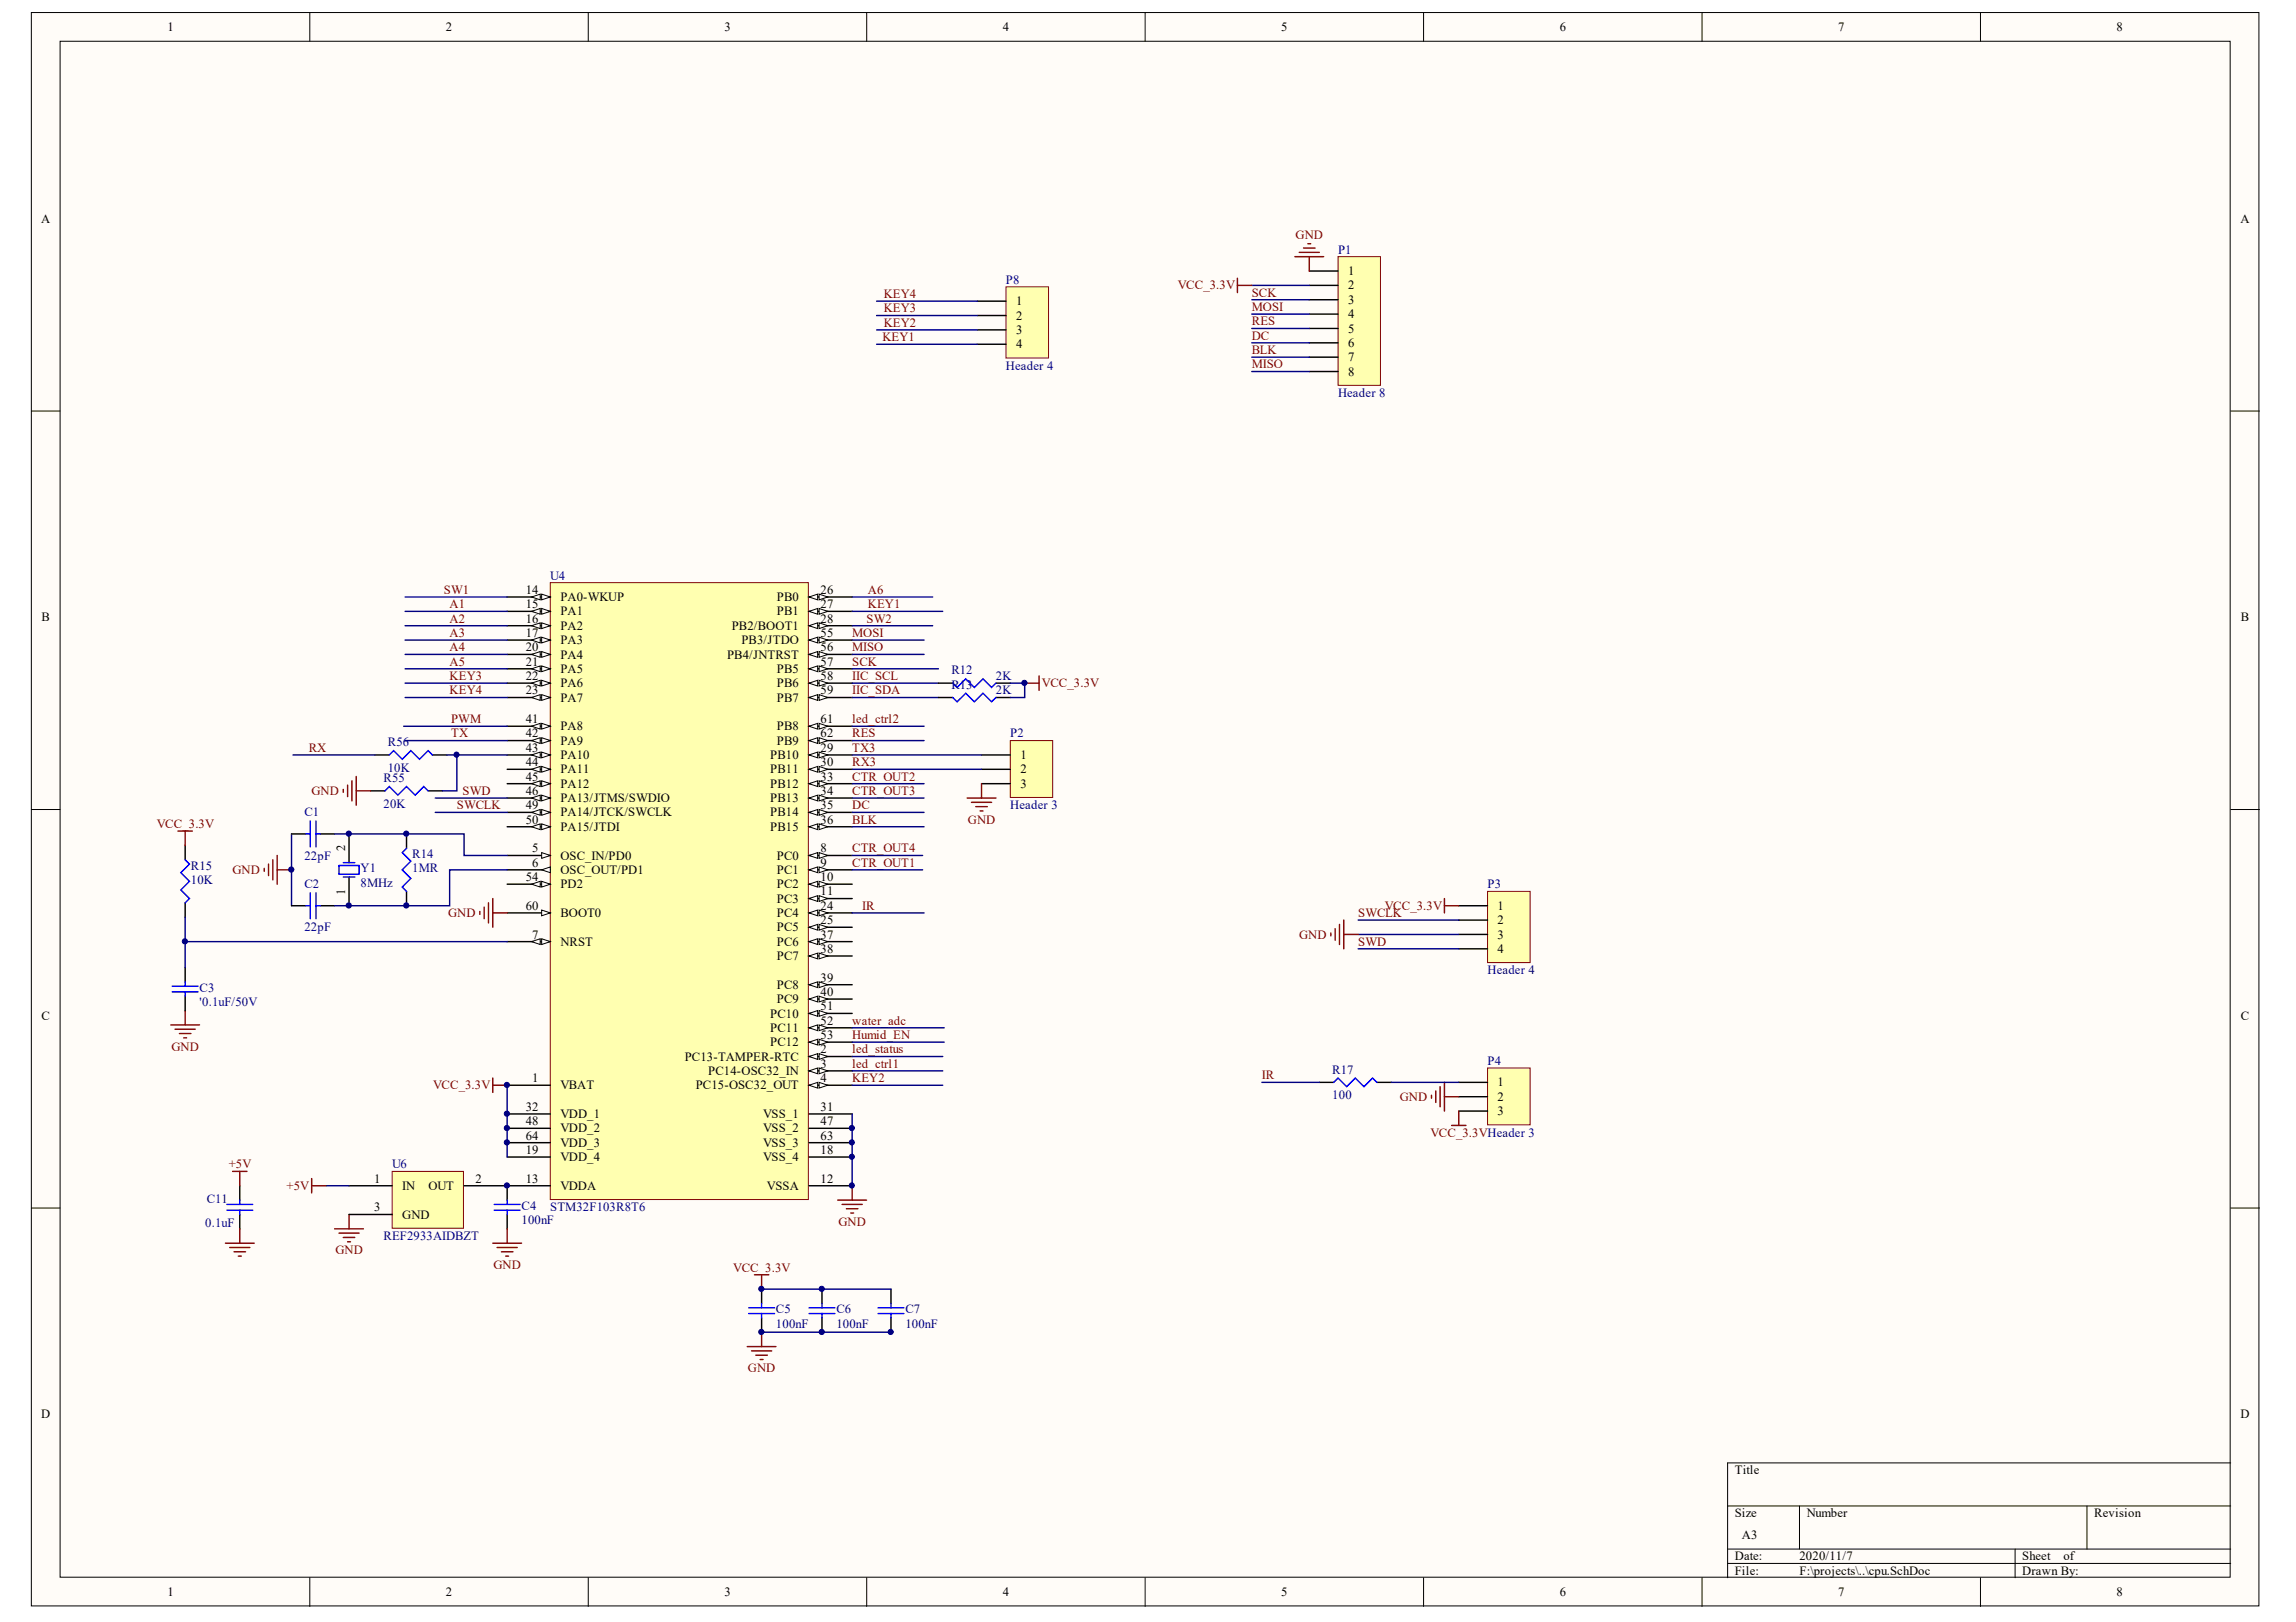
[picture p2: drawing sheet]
<svg xmlns="http://www.w3.org/2000/svg" width="297mm" height="210mm" viewBox="0 0 297 210" stroke-linecap="round" stroke-linejoin="round" font-family="sans-serif">
<defs><g id="words">
<g font-size="1.6">
<text x="21.7" y="4">1</text>
<text x="57.7" y="4">2</text>
<text x="93.7" y="4">3</text>
<text x="129.7" y="4">4</text>
<text x="165.8" y="4">5</text>
<text x="201.8" y="4">6</text>
<text x="237.8" y="4">7</text>
<text x="273.8" y="4">8</text>
<text x="5.3" y="28.9">A</text>
<text x="289.9" y="28.9">A</text>
<text x="174.4" y="35.6">1</text>
<text x="131.4" y="39.5">1</text>
<text x="131.4" y="41.4">2</text>
<text x="174.4" y="37.5">2</text>
<text x="174.4" y="39.3">3</text>
<text x="174.4" y="41.2">4</text>
<text x="131.4" y="43.2">3</text>
<text x="131.4" y="45.1">4</text>
<text x="174.4" y="43">5</text>
<text x="174.4" y="44.9">6</text>
<text x="174.4" y="46.8">7</text>
<text x="174.4" y="48.6">8</text>
<text x="68" y="76.9">14</text>
<text x="72.5" y="77.8">PA0-WKUP</text>
<text x="100.5" y="77.8">PB0</text>
<text x="106.2" y="76.9">26</text>
<text x="5.4" y="80.4">B</text>
<text x="68" y="78.7">15</text>
<text x="68" y="80.6">16</text>
<text x="68" y="82.4">17</text>
<text x="72.5" y="79.6">PA1</text>
<text x="72.5" y="81.5">PA2</text>
<text x="72.5" y="83.4">PA3</text>
<text x="94.7" y="81.5">PB2/BOOT1</text>
<text x="95.9" y="83.4">PB3/JTDO</text>
<text x="100.5" y="79.6">PB1</text>
<text x="106.2" y="78.7">27</text>
<text x="106.2" y="80.6">28</text>
<text x="106.2" y="82.4">55</text>
<text x="289.9" y="80.4">B</text>
<text x="68" y="84.3">20</text>
<text x="68" y="86.1">21</text>
<text x="68" y="88">22</text>
<text x="68" y="89.9">23</text>
<text x="72.5" y="85.2">PA4</text>
<text x="72.5" y="87.1">PA5</text>
<text x="72.5" y="88.9">PA6</text>
<text x="94.1" y="85.2">PB4/JNTRST</text>
<text x="100.5" y="87.1">PB5</text>
<text x="100.5" y="88.9">PB6</text>
<text x="106.2" y="84.3">56</text>
<text x="106.2" y="86.1">57</text>
<text x="106.2" y="88">58</text>
<text x="106.2" y="89.9">59</text>
<text x="68" y="93.6">41</text>
<text x="68" y="95.4">42</text>
<text x="72.5" y="90.8">PA7</text>
<text x="72.5" y="94.5">PA8</text>
<text x="100.5" y="90.8">PB7</text>
<text x="100.5" y="94.5">PB8</text>
<text x="106.2" y="93.6">61</text>
<text x="106.2" y="95.4">62</text>
<text x="68" y="97.3">43</text>
<text x="68" y="99.2">44</text>
<text x="68" y="101">45</text>
<text x="72.5" y="96.4">PA9</text>
<text x="72.5" y="98.2">PA10</text>
<text x="72.5" y="100.1">PA11</text>
<text x="72.5" y="101.9">PA12</text>
<text x="99.6" y="98.2">PB10</text>
<text x="99.6" y="100.1">PB11</text>
<text x="99.6" y="101.9">PB12</text>
<text x="100.5" y="96.4">PB9</text>
<text x="106.2" y="97.3">29</text>
<text x="106.2" y="99.2">30</text>
<text x="106.2" y="101">33</text>
<text x="132" y="98.2">1</text>
<text x="132" y="100.1">2</text>
<text x="132" y="101.9">3</text>
<text x="68" y="102.9">46</text>
<text x="68" y="104.7">49</text>
<text x="68" y="106.6">50</text>
<text x="72.5" y="103.8">PA13/JTMS/SWDIO</text>
<text x="72.5" y="105.7">PA14/JTCK/SWCLK</text>
<text x="72.5" y="107.5">PA15/JTDI</text>
<text x="99.6" y="103.8">PB13</text>
<text x="99.6" y="105.7">PB14</text>
<text x="99.6" y="107.5">PB15</text>
<text x="106.2" y="102.9">34</text>
<text x="106.2" y="104.7">35</text>
<text x="106.2" y="106.6">36</text>
<text x="44.7" y="110.1" transform="rotate(-90 44.7 110.1)">2</text>
<text x="68.9" y="110.3">5</text>
<text x="68.9" y="112.2">6</text>
<text x="72.5" y="111.2">OSC_IN/PD0</text>
<text x="72.5" y="113.1">OSC_OUT/PD1</text>
<text x="100.5" y="111.2">PC0</text>
<text x="100.5" y="113.1">PC1</text>
<text x="106.2" y="110.3">8</text>
<text x="106.2" y="112.2">9</text>
<text x="44.7" y="115.8" transform="rotate(-90 44.7 115.8)">1</text>
<text x="68" y="117.7">60</text>
<text x="68" y="114">54</text>
<text x="72.5" y="118.7">BOOT0</text>
<text x="72.5" y="115">PD2</text>
<text x="100.5" y="115">PC2</text>
<text x="100.5" y="116.8">PC3</text>
<text x="100.5" y="118.7">PC4</text>
<text x="106.2" y="114">10</text>
<text x="106.2" y="115.9">11</text>
<text x="106.2" y="117.7">24</text>
<text x="106.2" y="119.6">25</text>
<text x="193.7" y="117.7">1</text>
<text x="193.7" y="119.6">2</text>
<text x="68.9" y="121.5">7</text>
<text x="72.5" y="122.4">NRST</text>
<text x="100.5" y="120.5">PC5</text>
<text x="100.5" y="122.4">PC6</text>
<text x="100.5" y="124.2">PC7</text>
<text x="106.2" y="121.5">37</text>
<text x="106.2" y="123.3">38</text>
<text x="193.7" y="121.5">3</text>
<text x="193.7" y="123.3">4</text>
<text x="5.4" y="132">C</text>
<text x="99.6" y="131.7">PC10</text>
<text x="100.5" y="128">PC8</text>
<text x="100.5" y="129.8">PC9</text>
<text x="106.2" y="127">39</text>
<text x="106.2" y="128.9">40</text>
<text x="106.2" y="130.7">51</text>
<text x="289.9" y="132">C</text>
<text x="88.6" y="137.3">PC13-TAMPER-RTC</text>
<text x="99.6" y="133.5">PC11</text>
<text x="99.6" y="135.4">PC12</text>
<text x="106.2" y="132.6">52</text>
<text x="106.2" y="134.5">53</text>
<text x="106.2" y="136.3">2</text>
<text x="68" y="143.8">32</text>
<text x="68.9" y="140">1</text>
<text x="72.5" y="141">VBAT</text>
<text x="90" y="141">PC15-OSC32_OUT</text>
<text x="91.6" y="139.1">PC14-OSC32_IN</text>
<text x="106.2" y="138.2">3</text>
<text x="106.2" y="140">4</text>
<text x="106.2" y="143.8">31</text>
<text x="193.7" y="140.6">1</text>
<text x="193.7" y="142.5">2</text>
<text x="68" y="145.6">48</text>
<text x="68" y="147.5">64</text>
<text x="68" y="149.3">19</text>
<text x="72.5" y="144.7">VDD_1</text>
<text x="72.5" y="146.5">VDD_2</text>
<text x="72.5" y="148.4">VDD_3</text>
<text x="98.7" y="144.7">VSS_1</text>
<text x="98.7" y="146.5">VSS_2</text>
<text x="98.7" y="148.4">VSS_3</text>
<text x="106.2" y="145.6">47</text>
<text x="106.2" y="147.5">63</text>
<text x="106.2" y="149.3">18</text>
<text x="193.7" y="144.3">3</text>
<text x="48.4" y="153">1</text>
<text x="52" y="154">IN</text>
<text x="55.4" y="154">OUT</text>
<text x="61.5" y="153">2</text>
<text x="68" y="153">13</text>
<text x="72.5" y="150.3">VDD_4</text>
<text x="72.5" y="154">VDDA</text>
<text x="98.7" y="150.3">VSS_4</text>
<text x="99.2" y="154">VSSA</text>
<text x="106.2" y="153">12</text>
<text x="48.4" y="156.8">3</text>
<text x="52" y="157.7">GND</text>
<text x="5.3" y="183.6">D</text>
<text x="289.9" y="183.6">D</text>
<text x="224.4" y="190.8">Title</text>
<text x="224.4" y="196.3">Size</text>
<text x="233.7" y="196.3">Number</text>
<text x="270.9" y="196.3">Revision</text>
<text x="224.4" y="201.9">Date:</text>
<text x="224.4" y="203.8">File:</text>
<text x="225.4" y="199.1">A3</text>
<text x="232.8" y="201.9">2020/11/7</text>
<text x="232.8" y="203.8">F:\projects\..\cpu.SchDoc</text>
<text x="261.6" y="201.9">Sheet</text>
<text x="261.6" y="203.8">Drawn By:</text>
<text x="266.9" y="201.9">of</text>
<text x="21.7" y="206.6">1</text>
<text x="57.7" y="206.6">2</text>
<text x="93.7" y="206.6">3</text>
<text x="129.7" y="206.6">4</text>
<text x="165.8" y="206.6">5</text>
<text x="201.8" y="206.6">6</text>
<text x="237.8" y="206.6">7</text>
<text x="273.8" y="206.6">8</text>
</g>
<g font-size="1.6" fill="#800000">
<text x="167.6" y="31">GND</text>
<text x="114.3" y="40.4">KEY3</text>
<text x="114.3" y="38.6">KEY4</text>
<text x="152.4" y="37.5">VCC_3.3V</text>
<text x="161.9" y="40.2">MOSI</text>
<text x="161.9" y="38.4">SCK</text>
<text x="114.2" y="44.1">KEY1</text>
<text x="114.3" y="42.3">KEY2</text>
<text x="161.9" y="47.7">MISO</text>
<text x="161.9" y="42.1">RES</text>
<text x="161.9" y="44">DC</text>
<text x="161.9" y="45.8">BLK</text>
<text x="57.4" y="76.9">SW1</text>
<text x="112.3" y="76.9">A6</text>
<text x="58.2" y="78.7">A1</text>
<text x="58.2" y="80.6">A2</text>
<text x="58.2" y="82.4">A3</text>
<text x="110.2" y="82.4">MOSI</text>
<text x="112.1" y="80.6">SW2</text>
<text x="112.3" y="78.7">KEY1</text>
<text x="58.2" y="88">KEY3</text>
<text x="58.2" y="89.9">KEY4</text>
<text x="58.2" y="84.3">A4</text>
<text x="58.2" y="86.1">A5</text>
<text x="110.2" y="88">IIC_SCL</text>
<text x="110.2" y="89.9">IIC_SDA</text>
<text x="110.2" y="84.3">MISO</text>
<text x="110.2" y="86.1">SCK</text>
<text x="134.8" y="88.9">VCC_3.3V</text>
<text x="58.4" y="93.6">PWM</text>
<text x="58.4" y="95.4">TX</text>
<text x="110.2" y="93.6">led_ctrl2</text>
<text x="110.2" y="95.4">RES</text>
<text x="39.9" y="97.3">RX</text>
<text x="110.2" y="101">CTR_OUT2</text>
<text x="110.2" y="99.2">RX3</text>
<text x="110.2" y="97.3">TX3</text>
<text x="20.3" y="107.1">VCC_3.3V</text>
<text x="40.3" y="102.9">GND</text>
<text x="59.1" y="104.7">SWCLK</text>
<text x="59.8" y="102.9">SWD</text>
<text x="110.2" y="102.9">CTR_OUT3</text>
<text x="110.2" y="104.7">DC</text>
<text x="110.2" y="106.6">BLK</text>
<text x="125.2" y="106.6">GND</text>
<text x="30.1" y="113.1">GND</text>
<text x="110.2" y="112.2">CTR_OUT1</text>
<text x="110.2" y="110.3">CTR_OUT4</text>
<text x="58" y="118.7">GND</text>
<text x="111.5" y="117.7">IR</text>
<text x="175.7" y="118.7">SWCLK</text>
<text x="179.2" y="117.7">VCC_3.3V</text>
<text x="168.1" y="121.5">GND</text>
<text x="175.7" y="122.4">SWD</text>
<text x="22.2" y="136">GND</text>
<text x="110.2" y="136.3">led_status</text>
<text x="110.2" y="134.5">Humid_EN</text>
<text x="110.2" y="132.6">water_adc</text>
<text x="56" y="141">VCC_3.3V</text>
<text x="110.2" y="138.2">led_ctrl1</text>
<text x="110.2" y="140">KEY2</text>
<text x="163.2" y="139.7">IR</text>
<text x="181.1" y="142.5">GND</text>
<text x="185.1" y="147.1">VCC_3.3VHeader 3</text>
<text x="29.6" y="151.2">+5V</text>
<text x="37.1" y="154">+5V</text>
<text x="108.5" y="158.6">GND</text>
<text x="43.4" y="162.3">GND</text>
<text x="63.8" y="164.2">GND</text>
<text x="94.9" y="164.6">VCC_3.3V</text>
<text x="96.8" y="177.6">GND</text>
</g>
<g font-size="1.6" fill="#000080">
<text x="173.1" y="32.8">P1</text>
<text x="130.1" y="36.7">P8</text>
<text x="130.1" y="47.9">Header 4</text>
<text x="173.1" y="51.4">Header 8</text>
<text x="71.2" y="75">U4</text>
<text x="123.1" y="87.3">R12</text>
<text x="123.1" y="89.1">R13</text>
<text x="128.8" y="88">2K</text>
<text x="128.8" y="89.9">2K</text>
<text x="130.7" y="95.4">P2</text>
<text x="49.6" y="101.2">R55</text>
<text x="50.2" y="96.6">R56</text>
<text x="50.2" y="99.9">10K</text>
<text x="39.4" y="105.7">C1</text>
<text x="49.6" y="104.5">20K</text>
<text x="130.7" y="104.7">Header 3</text>
<text x="24.7" y="112.5">R15</text>
<text x="39.4" y="111.2">22pF</text>
<text x="46.6" y="112.9">Y1</text>
<text x="53.3" y="111">R14</text>
<text x="53.3" y="112.9">1MR</text>
<text x="24.7" y="114.4">10K</text>
<text x="39.4" y="115">C2</text>
<text x="46.6" y="114.8">8MHz</text>
<text x="192.4" y="115">P3</text>
<text x="39.4" y="120.5">22pF</text>
<text x="25.8" y="128.3">C3</text>
<text x="25.8" y="130.2">'0.1uF/50V</text>
<text x="192.4" y="126.1">Header 4</text>
<text x="192.4" y="137.8">P4</text>
<text x="172.4" y="138.9">R17</text>
<text x="172.4" y="142.3">100</text>
<text x="26.7" y="155.6">C11</text>
<text x="50.7" y="151.2">U6</text>
<text x="26.6" y="158.8">0.1uF</text>
<text x="49.6" y="160.5">REF2933AIDBZT</text>
<text x="67.5" y="156.6">C4</text>
<text x="67.5" y="158.4">100nF</text>
<text x="71.2" y="156.8">STM32F103R8T6</text>
<text x="100.4" y="170">C5</text>
<text x="100.4" y="171.8">100nF</text>
<text x="108.2" y="170">C6</text>
<text x="108.2" y="171.8">100nF</text>
<text x="117.1" y="170">C7</text>
<text x="117.1" y="171.8">100nF</text>
</g>
</g></defs>
<g fill="#fffcf8" stroke="#000" stroke-width=".13">
<path d="M4.1 1.6h288.1v206.2h-288.1z"/>
<path d="M7.8 5.3h280.7v198.8h-280.7z"/>
</g>
<g fill="none" stroke="#000" stroke-width=".13">
<path d="M40.1 1.6v3.7M76.1 1.6v3.7M112.1 1.6v3.7M148.1 1.6v3.7M184.2 1.6v3.7M220.2 1.6v3.7M256.2 1.6v3.7M4.1 53.2h3.7M288.6 53.2h3.7M4.1 104.8h3.7M288.6 104.8h3.7M4.1 156.3h3.7"/>
<path d="M288.6 156.3h3.7M223.5 194.9h65.1M232.8 194.9v5.6M270 194.9v5.6M288.6 189.3h-65.1v14.9M40.1 204.2v3.7M76.1 204.2v3.7M112.1 204.2v3.7M148.1 204.2v3.7M184.2 204.2v3.7M220.2 204.2v3.7M223.5 200.5h65.1"/>
<path d="M223.5 202.3h65.1M256.2 204.2v3.7M260.7 200.5v3.7"/>
</g>
<path d="M192.4 115.4h5.6v9.2h-5.6z" fill="#ffffb0" stroke="#800000" stroke-width=".13"/>
<path d="M188.7 117.2h3.7M188.7 119.1h3.7M188.7 120.9h3.7M188.7 122.8h3.7M65.6 153.4v1.9M65.6 157.2v1.8M98.5 166.8v1.9M98.5 170.5v1.9M106.3 166.8v1.9M106.3 170.5v1.9M115.3 166.8v1.9M115.3 170.5v1.9" fill="none" stroke="#000" stroke-width=".19"/>
<path d="M175.7 119.1h13M175.7 120.9h13M175.7 122.8h13M98.5 166.8h16.8M115.3 172v.4h-16.8" fill="none" stroke="#000080" stroke-width=".19"/>
<g fill="none" stroke="#800000" stroke-width=".19">
<path d="M173.3 119.6v2.6M173.9 119.1v3.7M186.9 116.3v1.8M186.9 117.2h1.8M172.2 120.7v.4M172.7 120.2v1.5M173.9 120.9h1.8M96.7 174.3h3.7M97.2 174.8h2.6M97.6 165h1.9M97.8 175.4h1.5M98.3 175.9h.4"/>
<path d="M98.5 165v1.8M98.5 172.4v1.9"/>
</g>
<g fill="none" stroke="#00f" stroke-width=".19">
<path d="M63.9 155.9h3.4M63.9 156.6h3.4M65.6 155.3v.6M65.6 156.6v.6M96.9 169.2h3.3M96.9 170h3.3M98.5 168.7v.5M98.5 170v.5M104.7 169.2h3.3M104.7 170h3.3M106.3 168.7v.5M106.3 170v.5"/>
<path d="M113.6 169.2h3.3M113.6 170h3.3M115.3 168.7v.5M115.3 170v.5"/>
</g>
<path d="M192.4 138.2h5.6v7.4h-5.6z" fill="#ffffb0" stroke="#800000" stroke-width=".13"/>
<path d="M170.7 140.1h1.8M178.1 140.1h1.9M188.7 140.1h3.7M188.7 141.9h3.7M188.7 143.8h3.7" fill="none" stroke="#000" stroke-width=".19"/>
<path d="M185.2 141.7v.4M185.8 141.2v1.5M186.3 140.6v2.6M186.9 140.1v3.7M186.9 141.9h1.8M187.8 145.6h1.9M188.7 143.8v1.8" fill="none" stroke="#800000" stroke-width=".19"/>
<path d="M172.5 140.1l.6-.6 1.1 1.1 1.1-1.1 1.2 1.1 1.1-1.1 .5 .6" fill="none" stroke="#00f" stroke-width=".19"/>
<path d="M163.2 140.1h7.5M180 140.1h8.7" fill="none" stroke="#000080" stroke-width=".19"/>
<path d="M71.2 75.4h33.4v79.8h-33.4z" fill="#ffffb0" stroke="#800000" stroke-width=".13"/>
<path d="M65.6 118.1h5.6" fill="none" stroke="#000" stroke-width=".19"/>
<path d="M70.1 117.8l1.1 .3-1.1 .4z" fill="#fffcf8" stroke="#000" stroke-width=".13"/>
<path d="M65.6 121.9h5.6" fill="none" stroke="#000" stroke-width=".19"/>
<g fill="#fffcf8" stroke="#000" stroke-width=".13">
<path d="M70.1 121.5l1.1 .4-1.1 .3z"/>
<path d="M68.8 121.9l1.1-.4v.7z"/>
</g>
<path d="M65.6 110.7h5.6" fill="none" stroke="#000" stroke-width=".19"/>
<path d="M70.1 110.3l1.1 .4-1.1 .4z" fill="#fffcf8" stroke="#000" stroke-width=".13"/>
<path d="M65.6 112.6h5.6" fill="none" stroke="#000" stroke-width=".19"/>
<path d="M70.1 112.6l1.1-.4v.7z" fill="#fffcf8" stroke="#000" stroke-width=".13"/>
<path d="M65.6 77.3h5.6" fill="none" stroke="#000" stroke-width=".19"/>
<g fill="#fffcf8" stroke="#000" stroke-width=".13">
<path d="M70.1 76.9l1.1 .4-1.1 .3z"/>
<path d="M68.8 77.3l1.1-.4v.7z"/>
</g>
<path d="M65.6 79.1h5.6" fill="none" stroke="#000" stroke-width=".19"/>
<g fill="#fffcf8" stroke="#000" stroke-width=".13">
<path d="M70.1 78.7l1.1 .4-1.1 .4z"/>
<path d="M68.8 79.1l1.1-.4v.8z"/>
</g>
<path d="M65.6 81h5.6" fill="none" stroke="#000" stroke-width=".19"/>
<g fill="#fffcf8" stroke="#000" stroke-width=".13">
<path d="M70.1 80.6l1.1 .4-1.1 .3z"/>
<path d="M68.8 81l1.1-.4v.7z"/>
</g>
<path d="M65.6 82.8h5.6" fill="none" stroke="#000" stroke-width=".19"/>
<g fill="#fffcf8" stroke="#000" stroke-width=".13">
<path d="M70.1 82.5l1.1 .3-1.1 .4z"/>
<path d="M68.8 82.8l1.1-.3v.7z"/>
</g>
<path d="M65.6 84.7h5.6" fill="none" stroke="#000" stroke-width=".19"/>
<g fill="#fffcf8" stroke="#000" stroke-width=".13">
<path d="M70.1 84.3l1.1 .4-1.1 .4z"/>
<path d="M68.8 84.7l1.1-.4v.8z"/>
</g>
<path d="M65.6 86.5h5.6" fill="none" stroke="#000" stroke-width=".19"/>
<g fill="#fffcf8" stroke="#000" stroke-width=".13">
<path d="M70.1 86.2l1.1 .3-1.1 .4z"/>
<path d="M68.8 86.5l1.1-.3v.7z"/>
</g>
<path d="M65.6 88.4h5.6" fill="none" stroke="#000" stroke-width=".19"/>
<g fill="#fffcf8" stroke="#000" stroke-width=".13">
<path d="M70.1 88l1.1 .4-1.1 .4z"/>
<path d="M68.8 88.4l1.1-.4v.8z"/>
</g>
<path d="M65.6 90.3h5.6" fill="none" stroke="#000" stroke-width=".19"/>
<g fill="#fffcf8" stroke="#000" stroke-width=".13">
<path d="M70.1 89.9l1.1 .4-1.1 .3z"/>
<path d="M68.8 90.3l1.1-.4v.7z"/>
</g>
<path d="M65.6 94h5.6" fill="none" stroke="#000" stroke-width=".19"/>
<g fill="#fffcf8" stroke="#000" stroke-width=".13">
<path d="M70.1 93.6l1.1 .4-1.1 .4z"/>
<path d="M68.8 94l1.1-.4v.8z"/>
</g>
<path d="M65.6 95.8h5.6" fill="none" stroke="#000" stroke-width=".19"/>
<g fill="#fffcf8" stroke="#000" stroke-width=".13">
<path d="M70.1 95.5l1.1 .3-1.1 .4z"/>
<path d="M68.8 95.8l1.1-.3v.7z"/>
</g>
<path d="M65.6 97.7h5.6" fill="none" stroke="#000" stroke-width=".19"/>
<g fill="#fffcf8" stroke="#000" stroke-width=".13">
<path d="M70.1 97.3l1.1 .4-1.1 .4z"/>
<path d="M68.8 97.7l1.1-.4v.8z"/>
</g>
<path d="M65.6 99.6h5.6" fill="none" stroke="#000" stroke-width=".19"/>
<g fill="#fffcf8" stroke="#000" stroke-width=".13">
<path d="M70.1 99.2l1.1 .4-1.1 .3z"/>
<path d="M68.8 99.6l1.1-.4v.7z"/>
</g>
<path d="M65.6 101.4h5.6" fill="none" stroke="#000" stroke-width=".19"/>
<g fill="#fffcf8" stroke="#000" stroke-width=".13">
<path d="M70.1 101l1.1 .4-1.1 .4z"/>
<path d="M68.8 101.4l1.1-.4v.8z"/>
</g>
<path d="M65.6 103.3h5.6" fill="none" stroke="#000" stroke-width=".19"/>
<g fill="#fffcf8" stroke="#000" stroke-width=".13">
<path d="M70.1 102.9l1.1 .4-1.1 .3z"/>
<path d="M68.8 103.3l1.1-.4v.7z"/>
</g>
<path d="M65.6 105.1h5.6" fill="none" stroke="#000" stroke-width=".19"/>
<g fill="#fffcf8" stroke="#000" stroke-width=".13">
<path d="M70.1 104.8l1.1 .3-1.1 .4z"/>
<path d="M68.8 105.1l1.1-.3v.7z"/>
</g>
<path d="M65.6 107h5.6" fill="none" stroke="#000" stroke-width=".19"/>
<g fill="#fffcf8" stroke="#000" stroke-width=".13">
<path d="M70.1 106.6l1.1 .4-1.1 .4z"/>
<path d="M68.8 107l1.1-.4v.8z"/>
</g>
<path d="M104.7 77.3h5.5" fill="none" stroke="#000" stroke-width=".19"/>
<g fill="#fffcf8" stroke="#000" stroke-width=".13">
<path d="M104.7 77.3l1.1-.4v.7z"/>
<path d="M106 76.9l1.1 .4-1.1 .3z"/>
</g>
<path d="M104.7 79.1h5.5" fill="none" stroke="#000" stroke-width=".19"/>
<g fill="#fffcf8" stroke="#000" stroke-width=".13">
<path d="M104.7 79.1l1.1-.4v.8z"/>
<path d="M106 78.7l1.1 .4-1.1 .4z"/>
</g>
<path d="M104.7 81h5.5" fill="none" stroke="#000" stroke-width=".19"/>
<g fill="#fffcf8" stroke="#000" stroke-width=".13">
<path d="M104.7 81l1.1-.4v.7z"/>
<path d="M106 80.6l1.1 .4-1.1 .3z"/>
</g>
<path d="M104.7 82.8h5.5" fill="none" stroke="#000" stroke-width=".19"/>
<g fill="#fffcf8" stroke="#000" stroke-width=".13">
<path d="M104.7 82.8l1.1-.3v.7z"/>
<path d="M106 82.5l1.1 .3-1.1 .4z"/>
</g>
<path d="M104.7 84.7h5.5" fill="none" stroke="#000" stroke-width=".19"/>
<g fill="#fffcf8" stroke="#000" stroke-width=".13">
<path d="M104.7 84.7l1.1-.4v.8z"/>
<path d="M106 84.3l1.1 .4-1.1 .4z"/>
</g>
<path d="M104.7 86.5h5.5" fill="none" stroke="#000" stroke-width=".19"/>
<g fill="#fffcf8" stroke="#000" stroke-width=".13">
<path d="M104.7 86.5l1.1-.3v.7z"/>
<path d="M106 86.2l1.1 .3-1.1 .4z"/>
</g>
<path d="M104.7 88.4h5.5" fill="none" stroke="#000" stroke-width=".19"/>
<g fill="#fffcf8" stroke="#000" stroke-width=".13">
<path d="M104.7 88.4l1.1-.4v.8z"/>
<path d="M106 88l1.1 .4-1.1 .4z"/>
</g>
<path d="M104.7 90.3h5.5" fill="none" stroke="#000" stroke-width=".19"/>
<g fill="#fffcf8" stroke="#000" stroke-width=".13">
<path d="M104.7 90.3l1.1-.4v.7z"/>
<path d="M106 89.9l1.1 .4-1.1 .3z"/>
</g>
<path d="M104.7 94h5.5" fill="none" stroke="#000" stroke-width=".19"/>
<g fill="#fffcf8" stroke="#000" stroke-width=".13">
<path d="M104.7 94l1.1-.4v.8z"/>
<path d="M106 93.6l1.1 .4-1.1 .4z"/>
</g>
<path d="M104.7 95.8h5.5" fill="none" stroke="#000" stroke-width=".19"/>
<g fill="#fffcf8" stroke="#000" stroke-width=".13">
<path d="M104.7 95.8l1.1-.3v.7z"/>
<path d="M106 95.5l1.1 .3-1.1 .4z"/>
</g>
<path d="M104.7 97.7h5.5" fill="none" stroke="#000" stroke-width=".19"/>
<g fill="#fffcf8" stroke="#000" stroke-width=".13">
<path d="M104.7 97.7l1.1-.4v.8z"/>
<path d="M106 97.3l1.1 .4-1.1 .4z"/>
</g>
<path d="M104.7 99.6h5.5" fill="none" stroke="#000" stroke-width=".19"/>
<g fill="#fffcf8" stroke="#000" stroke-width=".13">
<path d="M104.7 99.6l1.1-.4v.7z"/>
<path d="M106 99.2l1.1 .4-1.1 .3z"/>
</g>
<path d="M104.7 101.4h5.5" fill="none" stroke="#000" stroke-width=".19"/>
<g fill="#fffcf8" stroke="#000" stroke-width=".13">
<path d="M104.7 101.4l1.1-.4v.8z"/>
<path d="M106 101l1.1 .4-1.1 .4z"/>
</g>
<path d="M104.7 103.3h5.5" fill="none" stroke="#000" stroke-width=".19"/>
<g fill="#fffcf8" stroke="#000" stroke-width=".13">
<path d="M104.7 103.3l1.1-.4v.7z"/>
<path d="M106 102.9l1.1 .4-1.1 .3z"/>
</g>
<path d="M104.7 105.1h5.5" fill="none" stroke="#000" stroke-width=".19"/>
<g fill="#fffcf8" stroke="#000" stroke-width=".13">
<path d="M104.7 105.1l1.1-.3v.7z"/>
<path d="M106 104.8l1.1 .3-1.1 .4z"/>
</g>
<path d="M104.7 107h5.5" fill="none" stroke="#000" stroke-width=".19"/>
<g fill="#fffcf8" stroke="#000" stroke-width=".13">
<path d="M104.7 107l1.1-.4v.8z"/>
<path d="M106 106.6l1.1 .4-1.1 .4z"/>
</g>
<path d="M104.7 110.7h5.5" fill="none" stroke="#000" stroke-width=".19"/>
<g fill="#fffcf8" stroke="#000" stroke-width=".13">
<path d="M104.7 110.7l1.1-.4v.8z"/>
<path d="M106 110.3l1.1 .4-1.1 .4z"/>
</g>
<path d="M104.7 112.6h5.5" fill="none" stroke="#000" stroke-width=".19"/>
<g fill="#fffcf8" stroke="#000" stroke-width=".13">
<path d="M104.7 112.6l1.1-.4v.7z"/>
<path d="M106 112.2l1.1 .4-1.1 .3z"/>
</g>
<path d="M104.7 114.4h5.5" fill="none" stroke="#000" stroke-width=".19"/>
<g fill="#fffcf8" stroke="#000" stroke-width=".13">
<path d="M104.7 114.4l1.1-.3v.7z"/>
<path d="M106 114.1l1.1 .3-1.1 .4z"/>
</g>
<path d="M104.7 116.3h5.5" fill="none" stroke="#000" stroke-width=".19"/>
<g fill="#fffcf8" stroke="#000" stroke-width=".13">
<path d="M104.7 116.3l1.1-.4v.8z"/>
<path d="M106 115.9l1.1 .4-1.1 .4z"/>
</g>
<path d="M104.7 118.1h5.5" fill="none" stroke="#000" stroke-width=".19"/>
<g fill="#fffcf8" stroke="#000" stroke-width=".13">
<path d="M104.7 118.1l1.1-.3v.7z"/>
<path d="M106 117.8l1.1 .3-1.1 .4z"/>
</g>
<path d="M104.7 120h5.5" fill="none" stroke="#000" stroke-width=".19"/>
<g fill="#fffcf8" stroke="#000" stroke-width=".13">
<path d="M104.7 120l1.1-.4v.8z"/>
<path d="M106 119.6l1.1 .4-1.1 .4z"/>
</g>
<path d="M104.7 121.9h5.5" fill="none" stroke="#000" stroke-width=".19"/>
<g fill="#fffcf8" stroke="#000" stroke-width=".13">
<path d="M104.7 121.9l1.1-.4v.7z"/>
<path d="M106 121.5l1.1 .4-1.1 .3z"/>
</g>
<path d="M104.7 123.7h5.5" fill="none" stroke="#000" stroke-width=".19"/>
<g fill="#fffcf8" stroke="#000" stroke-width=".13">
<path d="M104.7 123.7l1.1-.4v.8z"/>
<path d="M106 123.3l1.1 .4-1.1 .4z"/>
</g>
<path d="M104.7 127.4h5.5" fill="none" stroke="#000" stroke-width=".19"/>
<g fill="#fffcf8" stroke="#000" stroke-width=".13">
<path d="M104.7 127.4l1.1-.3v.7z"/>
<path d="M106 127.1l1.1 .3-1.1 .4z"/>
</g>
<path d="M104.7 129.3h5.5" fill="none" stroke="#000" stroke-width=".19"/>
<g fill="#fffcf8" stroke="#000" stroke-width=".13">
<path d="M104.7 129.3l1.1-.4v.8z"/>
<path d="M106 128.9l1.1 .4-1.1 .4z"/>
</g>
<path d="M104.7 131.1h5.5" fill="none" stroke="#000" stroke-width=".19"/>
<g fill="#fffcf8" stroke="#000" stroke-width=".13">
<path d="M104.7 131.1l1.1-.3v.7z"/>
<path d="M106 130.8l1.1 .3-1.1 .4z"/>
</g>
<path d="M104.7 133h5.5" fill="none" stroke="#000" stroke-width=".19"/>
<g fill="#fffcf8" stroke="#000" stroke-width=".13">
<path d="M104.7 133l1.1-.4v.8z"/>
<path d="M106 132.6l1.1 .4-1.1 .4z"/>
</g>
<path d="M104.7 134.9h5.5" fill="none" stroke="#000" stroke-width=".19"/>
<g fill="#fffcf8" stroke="#000" stroke-width=".13">
<path d="M104.7 134.9l1.1-.4v.7z"/>
<path d="M106 134.5l1.1 .4-1.1 .3z"/>
</g>
<path d="M104.7 136.7h5.5" fill="none" stroke="#000" stroke-width=".19"/>
<g fill="#fffcf8" stroke="#000" stroke-width=".13">
<path d="M104.7 136.7l1.1-.3v.7z"/>
<path d="M106 136.4l1.1 .3-1.1 .4z"/>
</g>
<path d="M104.7 138.6h5.5" fill="none" stroke="#000" stroke-width=".19"/>
<g fill="#fffcf8" stroke="#000" stroke-width=".13">
<path d="M104.7 138.6l1.1-.4v.8z"/>
<path d="M106 138.2l1.1 .4-1.1 .4z"/>
</g>
<path d="M104.7 140.4h5.5" fill="none" stroke="#000" stroke-width=".19"/>
<g fill="#fffcf8" stroke="#000" stroke-width=".13">
<path d="M104.7 140.4l1.1-.3v.7z"/>
<path d="M106 140.1l1.1 .3-1.1 .4z"/>
</g>
<path d="M65.6 114.4h5.6" fill="none" stroke="#000" stroke-width=".19"/>
<g fill="#fffcf8" stroke="#000" stroke-width=".13">
<path d="M70.1 114.1l1.1 .3-1.1 .4z"/>
<path d="M68.8 114.4l1.1-.3v.7z"/>
</g>
<g fill="none" stroke="#000" stroke-width=".19">
<path d="M48.5 97.7h1.9M55.9 97.7h1.9M121.4 88.4h1.9M121.4 90.3h1.9M128.8 88.4h1.9M128.8 90.3h1.9M24 109.4v1.9M24 116.8v1.9M37.7 107.9h1.9M37.7 117.2h1.9M41.4 107.9h1.9M41.4 117.2h1.9"/>
<path d="M45.2 107.9v3.7M45.2 113.5v3.7M47.9 102.3h1.9M52.6 107.9v1.9M52.6 115.4v1.8M55.4 102.3h1.8M24 125.2v1.9M24 128.9v1.9M65.6 140.4h5.6M65.6 144.2h5.6M65.6 146h5.6M65.6 147.9h5.6"/>
<path d="M65.6 149.7h5.6M65.6 153.4h5.6M104.7 144.2h5.5M104.7 146h5.5M104.7 147.9h5.5M104.7 149.7h5.5M104.7 153.4h5.5"/>
</g>
<g fill="none" stroke="#800000" stroke-width=".19">
<path d="M132.6 88.4h1.8M134.4 87.5v1.8M23 107.5h1.9M24 107.5v1.9M34.2 112.4v.4M34.7 111.8v1.5M35.3 111.3v2.6M35.9 110.7v3.7M35.9 112.6h1.8M44.4 102.2v.3M45 101.6v1.5M45.5 101v2.6"/>
<path d="M46.1 100.5v3.7M46.1 102.3h1.8M62.1 118v.3M62.6 117.4v1.5M63.2 116.8v2.6M63.8 116.3v3.7M63.8 118.1h1.8M22.1 132.6h3.7M22.7 133.2h2.6M23.2 133.7h1.5M23.8 134.3h.3M24 130.8v1.8"/>
<path d="M63.8 139.5v1.9M63.8 140.4h1.8M108.4 155.3h3.7M108.9 155.9h2.6M109.5 156.4h1.5M110.1 157h.3M110.2 153.4v1.9"/>
</g>
<g fill="none" stroke="#000080" stroke-width=".19">
<path d="M52.4 79.1h13.2M52.4 77.3h13.2M110.2 77.3h10.5M37.9 97.7h10.6M52.2 94h13.4M52.4 81h13.2M52.4 82.8h13.2M52.4 84.7h13.2M52.4 86.5h13.2M52.4 88.4h13.2M52.4 90.3h13.2M52.4 95.8h13.2"/>
<path d="M57.8 97.7h7.8M59.1 97.7v4.6h-1.9M110.2 81h10.5M110.2 86.5h11.2M110.2 88.4h11.2M110.2 90.3h11.2M110.2 94h9.3M130.7 88.4h1.9v1.9h-1.9M24 118.7v3.2h41.6M37.7 107.9v9.3M43.3 107.9h16.7v2.8h5.6M56.3 103.3h9.3"/>
<path d="M56.3 105.1h9.3M65.6 112.6h-7.4v4.6h-14.9M110.2 103.3h9.3M110.2 118.1h9.3M110.2 101.4h9.3M24 121.9v3.3M65.6 140.4v9.3M110.2 144.2v9.2"/>
</g>
<g fill="none" stroke="#00f" stroke-width=".19">
<path d="M50.4 97.7l.5-.6 1.1 1.2 1.2-1.2 1.1 1.2 1.1-1.2 .5 .6M123.3 88.4l.5 .6 1.1-1.2 1.2 1.2 1.1-1.2 1.1 1.2 .5-.6M123.3 90.3l.5 .5 1.1-1.1 1.2 1.1 1.1-1.1 1.1 1.1 .5-.5M24 111.3l.5 .5-1.1 1.1 1.1 1.2-1.1 1.1 1.1 1.1-.5 .5M39.6 107.9h.5M39.6 117.2h.5M40.1 106.2v3.4M40.1 115.5v3.4M40.9 107.9h.5M40.9 106.2v3.4M40.9 115.5v3.4M40.9 117.2h.5"/>
<path d="M43.9 112h2.6v1.1h-2.6zM44.4 111.6h1.5M44.4 113.5h1.5M49.8 102.3l.6-.5 1.1 1.1 1.1-1.1 1.1 1.1 1.1-1.1 .6 .5M52.6 109.8l-.6 .5 1.2 1.1-1.2 1.2 1.2 1.1-1.2 1.1 .6 .6M22.3 127.6h3.3M22.3 128.4h3.3M24 127.1v.5M24 128.4v.5"/>
</g>
<path d="M130.7 95.8h5.5v7.4h-5.5z" fill="#ffffb0" stroke="#800000" stroke-width=".13"/>
<path d="M127 97.7h3.7M127 99.6h3.7M127 101.4h3.7" fill="none" stroke="#000" stroke-width=".19"/>
<g fill="none" stroke="#000080" stroke-width=".19">
<path d="M110.2 79.1h11.8M110.2 97.7h16.8M110.2 99.6h16.8M110.2 84.7h9.3M110.2 82.8h9.3M110.2 95.8h9.3M110.2 105.1h9.3M110.2 107h9.3M110.2 110.7h9.2M110.2 112.6h9.2M110.2 136.7h11.8M110.2 138.6h11.8"/>
<path d="M110.2 134.9h11.9M110.2 133h11.9M110.2 140.4h11.8"/>
</g>
<path d="M173.1 33.2h5.5v16.7h-5.5z" fill="#ffffb0" stroke="#800000" stroke-width=".13"/>
<path d="M169.4 35.1h3.7M169.4 36.9h3.7M169.4 38.8h3.7M169.4 40.6h3.7M169.4 42.5h3.7M169.4 44.4h3.7M169.4 46.2h3.7M169.4 48.1h3.7" fill="none" stroke="#000" stroke-width=".19"/>
<path d="M160.1 36v1.9M160.1 36.9h1.8M167.5 33.2h3.7M168.1 32.7h2.6M168.6 32.1h1.5M169.2 31.5h.4M169.4 33.2v1.9" fill="none" stroke="#800000" stroke-width=".19"/>
<path d="M161.9 36.9h7.5M161.9 38.8h7.5M161.9 40.6h7.5M161.9 42.5h7.5M161.9 44.4h7.5M161.9 46.2h7.5M161.9 48.1h7.5" fill="none" stroke="#000080" stroke-width=".19"/>
<path d="M130.1 37.1h5.6v9.2h-5.6z" fill="#ffffb0" stroke="#800000" stroke-width=".13"/>
<path d="M126.4 39h3.7M126.4 40.8h3.7M126.4 42.7h3.7M126.4 44.6h3.7" fill="none" stroke="#000" stroke-width=".19"/>
<path d="M113.4 39h13M113.4 40.8h13M113.4 42.7h13M113.4 44.6h13" fill="none" stroke="#000080" stroke-width=".19"/>
<path d="M125.1 103.3h3.7M125.7 103.8h2.6M126.2 104.4h1.5M126.8 104.9h.4M127 101.4v1.9M43.3 159h3.7M43.9 159.6h2.6M45.2 157.2v1.8M44.4 160.1h1.5M45 160.7h.3" fill="none" stroke="#800000" stroke-width=".19"/>
<path d="M50.7 151.6h9.3v7.3h-9.3z" fill="#ffffb0" stroke="#800000" stroke-width=".13"/>
<path d="M31 153.4v1.9M31 157.2v1.8M45.2 153.4h5.5M45.2 157.2h5.5M60 153.4h5.6" fill="none" stroke="#000" stroke-width=".19"/>
<path d="M42.2 153.4h3" fill="none" stroke="#000080" stroke-width=".19"/>
<path d="M29.3 156.6h3.4M29.3 155.9h3.4M31 155.3v.6M31 156.6v.6" fill="none" stroke="#00f" stroke-width=".19"/>
<g fill="none" stroke="#800000" stroke-width=".19">
<path d="M30.1 151.6h1.9M31 151.6v1.8M31 159v1.9M40.3 152.5v1.9M40.3 153.4h1.9M65.6 159v1.9M29.2 160.9h3.7M29.7 161.4h2.6M30.3 162h1.5M30.8 162.6h.4M63.8 160.9h3.7M64.3 161.4h2.6"/>
<path d="M64.9 162h1.5M65.4 162.6h.4"/>
</g>
<g fill="#000080" stroke="#000080" stroke-width=".13">
<circle cx="23.9" cy="121.8" r=".33"/>
<circle cx="37.7" cy="112.5" r=".33"/>
<circle cx="45.1" cy="117.2" r=".33"/>
<circle cx="45.1" cy="107.9" r=".33"/>
<circle cx="52.6" cy="117.2" r=".33"/>
<circle cx="52.6" cy="107.9" r=".33"/>
<circle cx="59.1" cy="97.7" r=".33"/>
<circle cx="65.6" cy="153.4" r=".33"/>
<circle cx="65.6" cy="147.8" r=".33"/>
<circle cx="65.6" cy="146" r=".33"/>
<circle cx="65.6" cy="144.1" r=".33"/>
<circle cx="65.6" cy="140.4" r=".33"/>
<circle cx="98.5" cy="172.4" r=".33"/>
<circle cx="98.5" cy="166.8" r=".33"/>
<circle cx="106.3" cy="172.4" r=".33"/>
<circle cx="106.3" cy="166.8" r=".33"/>
<circle cx="110.2" cy="153.4" r=".33"/>
<circle cx="110.2" cy="149.7" r=".33"/>
<circle cx="110.2" cy="147.8" r=".33"/>
<circle cx="110.2" cy="146" r=".33"/>
<circle cx="115.2" cy="172.4" r=".33"/>
<circle cx="132.5" cy="88.4" r=".33"/>
</g>
<use href="#words"/>
</svg>
